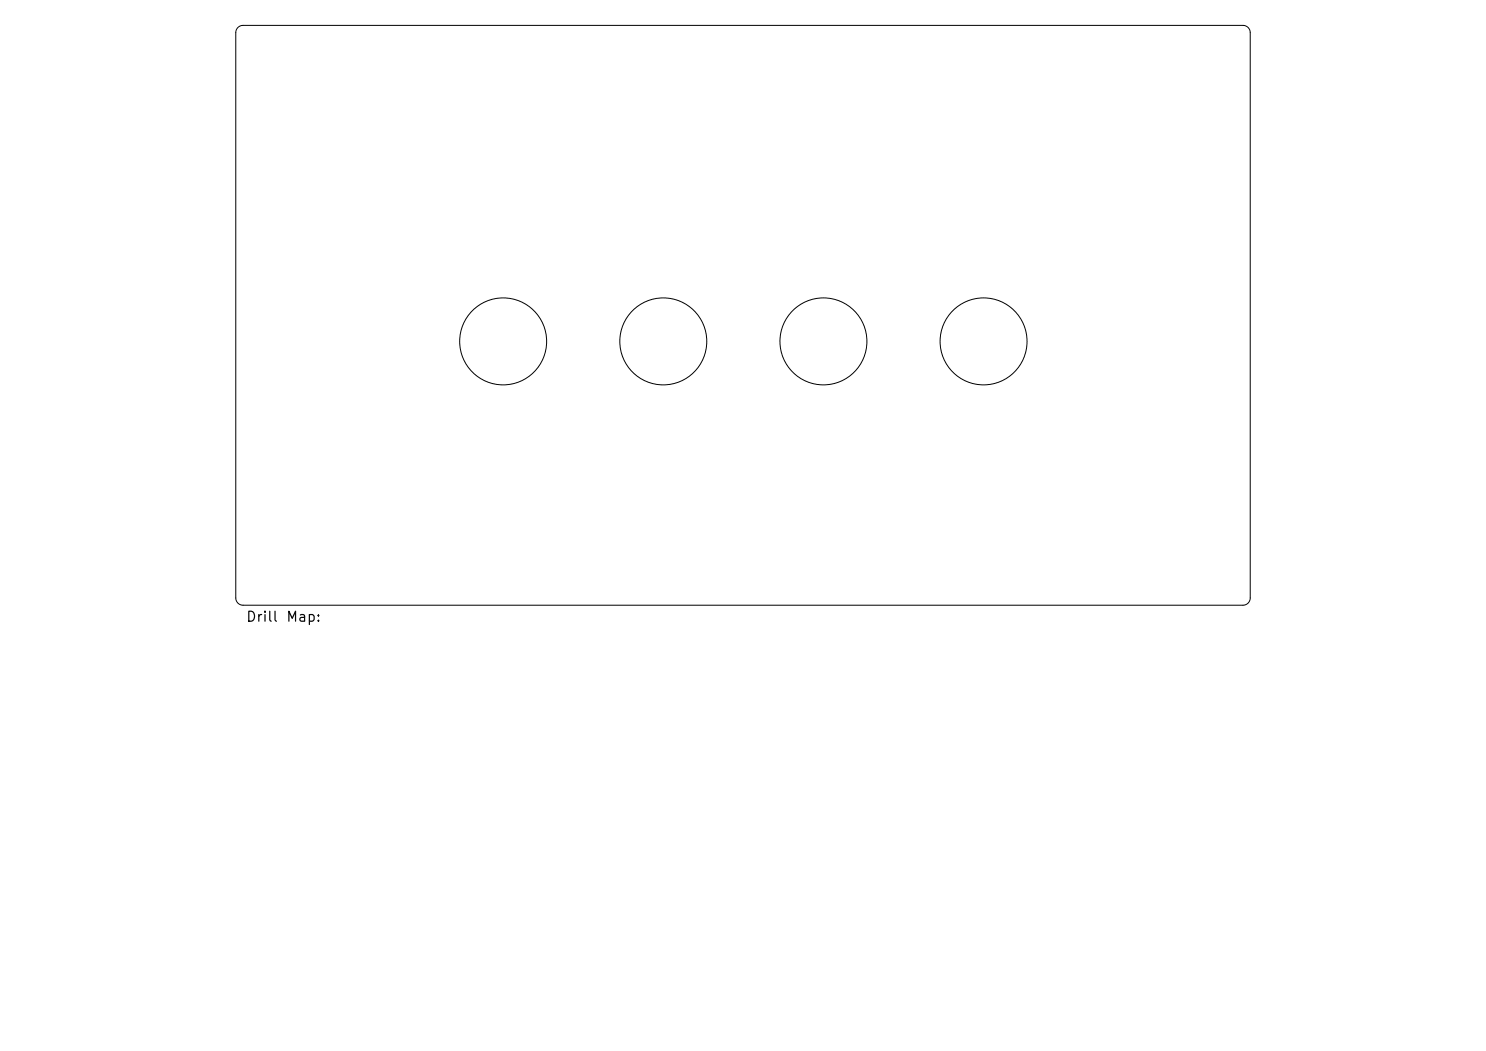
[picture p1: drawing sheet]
<svg xmlns="http://www.w3.org/2000/svg" width="297mm" height="210mm" viewBox="0 0 297 210" stroke-linecap="round" stroke-linejoin="round" font-family="sans-serif">
<defs><g id="words">
<g font-size="2">
<text x="49.1" y="124.7">Drill</text>
<text x="57.1" y="124.7">Map:</text>
</g>
</g></defs>
<g fill="none" stroke="#000" stroke-width=".2">
<path d="M47.5 5.5l.5-.3 .6-.1h199.8a1.45 1.45 0 0 1 1.5 1.4v113a1.45 1.45 0 0 1-1.5 1.4h-199.8a1.45 1.45 0 0 1-1.5-1.4v-113l.2-.6z"/>
<circle cx="100.6" cy="68.2" r="8.7"/>
<circle cx="132.6" cy="68.2" r="8.7"/>
<circle cx="164.6" cy="68.2" r="8.7"/>
<circle cx="196.6" cy="68.2" r="8.7"/>
</g>
<use href="#words"/>
</svg>
